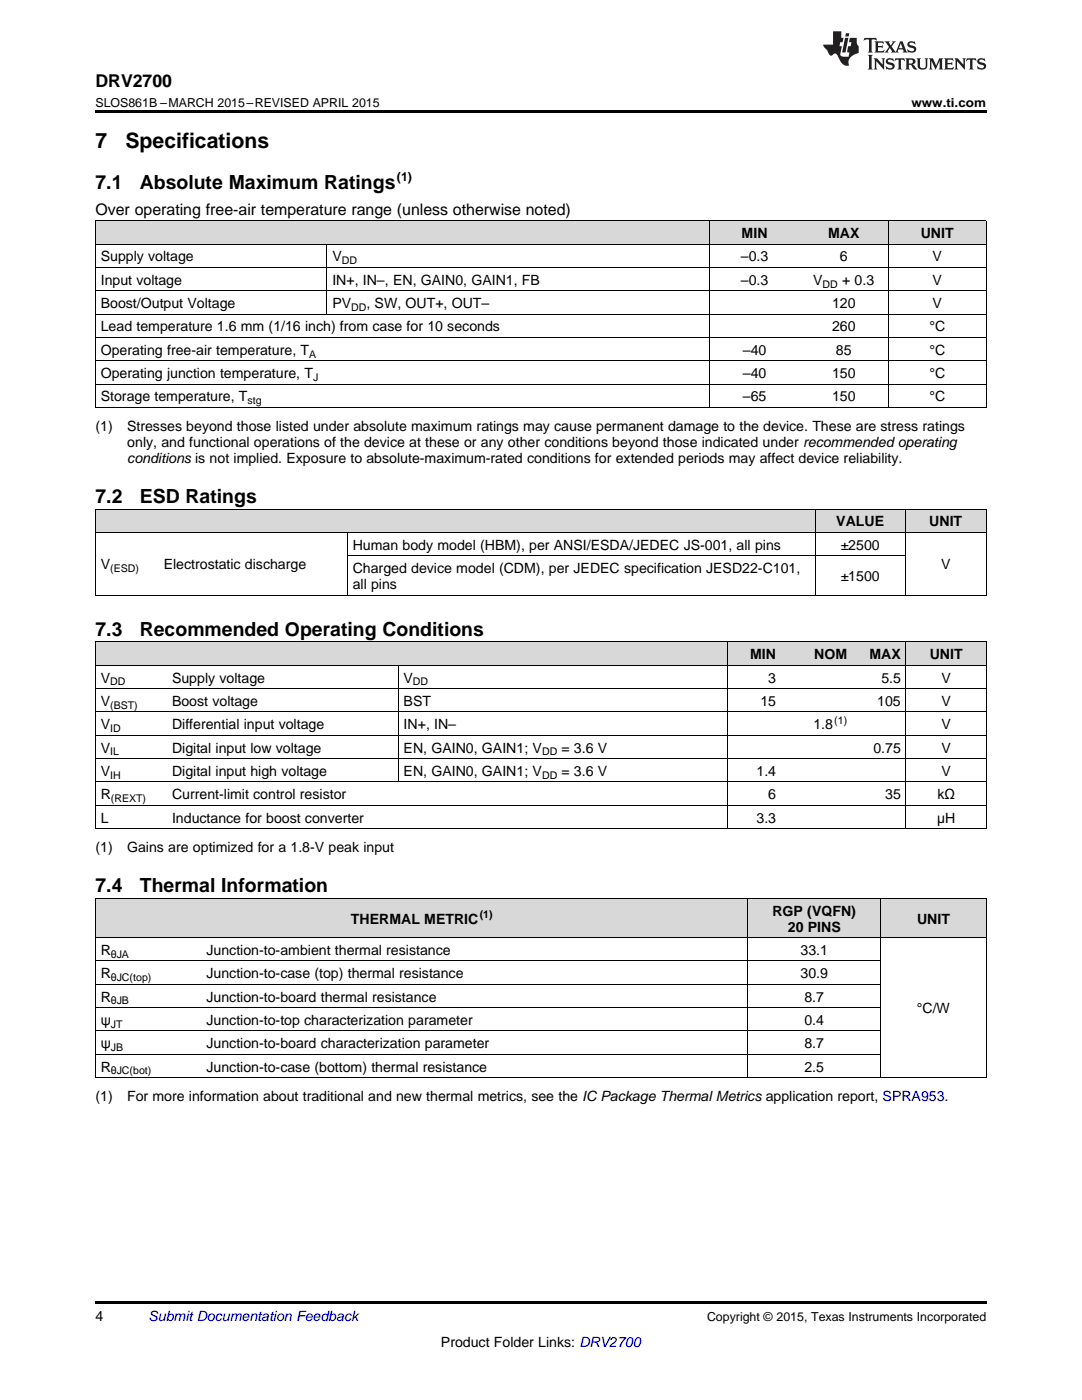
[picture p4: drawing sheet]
<svg xmlns="http://www.w3.org/2000/svg" width="216mm" height="279mm" viewBox="0 0 216 279" stroke-linecap="round" stroke-linejoin="round" font-family="sans-serif">
<defs><g id="words">
<g font-size="4.2">
<text x="19" y="29.6">7</text>
<text x="25" y="29.6">Specifications</text>
</g>
<g font-size="3.9">
<text x="19" y="37.7">7.1</text>
<text x="27.9" y="37.7">Absolute Maximum Ratings</text>
<text x="19" y="100.4">7.2</text>
<text x="27.9" y="100.4">ESD Ratings</text>
<text x="19" y="126.9">7.3</text>
<text x="27.9" y="126.9">Recommended Operating Conditions</text>
<text x="19" y="178.1">7.4</text>
<text x="27.9" y="178.1">Thermal Information</text>
</g>
<text font-size="3.5" x="19" y="17.3">DRV2700</text>
<text font-size="3.2" x="19" y="42.9">Over operating free-air temperature range (unless otherwise noted)</text>
<g font-size="2.8">
<text x="148" y="47.5">MIN</text>
<text x="165.2" y="47.5">MAX</text>
<text x="183.7" y="47.5">UNIT</text>
<text x="20.1" y="52.2">Supply voltage</text>
<text x="66.3" y="52.2">V</text>
<text x="147.8" y="52.2">–0.3</text>
<text x="167.6" y="52.2">6</text>
<text x="186.1" y="52.2">V</text>
<text x="20.1" y="56.8">Input voltage</text>
<text x="66.3" y="56.8">IN+, IN–, EN, GAIN0, GAIN1, FB</text>
<text x="147.8" y="56.8">–0.3</text>
<text x="162.3" y="56.8">V</text>
<text x="168" y="56.8">+ 0.3</text>
<text x="186.1" y="56.8">V</text>
<text x="20.1" y="61.5">Boost/Output Voltage</text>
<text x="66.3" y="61.5">PV</text>
<text x="73.1" y="61.5">, SW, OUT+, OUT–</text>
<text x="166" y="61.5">120</text>
<text x="186.1" y="61.5">V</text>
<text x="20.1" y="66.1">Lead temperature 1.6 mm (1/16 inch) from case for 10 seconds</text>
<text x="20.1" y="70.8">Operating free-air temperature, T</text>
<text x="148.2" y="70.8">–40</text>
<text x="166" y="66.1">260</text>
<text x="166.8" y="70.8">85</text>
<text x="185.5" y="66.1">°C</text>
<text x="185.5" y="70.8">°C</text>
<text x="20.1" y="75.5">Operating junction temperature, T</text>
<text x="148.2" y="75.5">–40</text>
<text x="166" y="75.5">150</text>
<text x="185.5" y="75.5">°C</text>
<text x="20.1" y="80.1">Storage temperature, T</text>
<text x="148.2" y="80.1">–65</text>
<text x="166" y="80.1">150</text>
<text x="185.5" y="80.1">°C</text>
<text x="19" y="86">(1)</text>
<text x="25.4" y="86">Stresses beyond those listed under absolute maximum ratings may cause permanent damage to the device. These are stress ratings</text>
<text x="25.4" y="89.1">only, and functional operations of the device at these or any other conditions beyond those indicated under recommended operating</text>
<text x="25.4" y="92.3">conditions is not implied. Exposure to absolute-maximum-rated conditions for extended periods may affect device reliability.</text>
<text x="166.9" y="105.1">VALUE</text>
<text x="185.4" y="105.1">UNIT</text>
<text x="20.1" y="113.6">V</text>
<text x="32.7" y="113.6">Electrostatic discharge</text>
<text x="70.4" y="109.7">Human body model (HBM), per ANSI/ESDA/JEDEC JS-001, all pins</text>
<text x="167.7" y="109.7">±2500</text>
<text x="187.8" y="113.6">V</text>
<text x="70.4" y="114.4">Charged device model (CDM), per JEDEC specification JESD22-C101,</text>
<text x="70.4" y="117.5">all pins</text>
<text x="167.7" y="116">±1500</text>
<text x="149.7" y="131.6">MIN</text>
<text x="162.5" y="131.6">NOM</text>
<text x="173.5" y="131.6">MAX</text>
<text x="185.5" y="131.6">UNIT</text>
<text x="20.1" y="136.2">V</text>
<text x="34.3" y="136.2">Supply voltage</text>
<text x="80.5" y="136.2">V</text>
<text x="153.3" y="136.2">3</text>
<text x="175.9" y="136.2">5.5</text>
<text x="187.9" y="136.2">V</text>
<text x="20.1" y="140.9">V</text>
<text x="34.3" y="140.9">Boost voltage</text>
<text x="80.5" y="140.9">BST</text>
<text x="151.7" y="140.9">15</text>
<text x="175" y="140.9">105</text>
<text x="187.9" y="140.9">V</text>
<text x="20.1" y="145.5">V</text>
<text x="34.3" y="145.5">Differential input voltage</text>
<text x="80.5" y="145.5">IN+, IN–</text>
<text x="162.3" y="145.5">1.8</text>
<text x="187.9" y="145.5">V</text>
<text x="20.1" y="150.2">V</text>
<text x="20.1" y="154.8">V</text>
<text x="34.3" y="150.2">Digital input low voltage</text>
<text x="34.3" y="154.8">Digital input high voltage</text>
<text x="80.5" y="150.2">EN, GAIN0, GAIN1; V</text>
<text x="80.5" y="154.8">EN, GAIN0, GAIN1; V</text>
<text x="112" y="150.2">= 3.6 V</text>
<text x="112" y="154.8">= 3.6 V</text>
<text x="151" y="154.8">1.4</text>
<text x="174.3" y="150.2">0.75</text>
<text x="187.9" y="150.2">V</text>
<text x="187.9" y="154.8">V</text>
<text x="20.1" y="159.5">R</text>
<text x="34.3" y="159.5">Current-limit control resistor</text>
<text x="153.3" y="159.5">6</text>
<text x="176.6" y="159.5">35</text>
<text x="187" y="159.5">kΩ</text>
<text x="20.1" y="164.1">L</text>
<text x="34.3" y="164.1">Inductance for boost converter</text>
<text x="151" y="164.1">3.3</text>
<text x="187" y="164.1">µH</text>
<text x="19" y="170">(1)</text>
<text x="25.4" y="170">Gains are optimized for a 1.8-V peak input</text>
<text x="70" y="184.3">THERMAL METRIC</text>
<text x="154.1" y="182.7">RGP (VQFN)</text>
<text x="157.2" y="185.9">20 PINS</text>
<text x="183" y="184.3">UNIT</text>
<text x="20.1" y="190.6">R</text>
<text x="41.2" y="190.6">Junction-to-ambient thermal resistance</text>
<text x="159.7" y="190.6">33.1</text>
<text x="20.1" y="195.2">R</text>
<text x="41.2" y="195.2">Junction-to-case (top) thermal resistance</text>
<text x="159.7" y="195.2">30.9</text>
<text x="20.1" y="199.9">R</text>
<text x="41.2" y="199.9">Junction-to-board thermal resistance</text>
<text x="160.5" y="199.9">8.7</text>
<text x="183" y="202.2">°C/W</text>
<text x="20.1" y="204.5">ψ</text>
<text x="20.1" y="209.2">ψ</text>
<text x="41.2" y="204.5">Junction-to-top characterization parameter</text>
<text x="41.2" y="209.2">Junction-to-board characterization parameter</text>
<text x="160.5" y="204.5">0.4</text>
<text x="160.5" y="209.2">8.7</text>
<text x="20.1" y="213.9">R</text>
<text x="41.2" y="213.9">Junction-to-case (bottom) thermal resistance</text>
<text x="160.5" y="213.9">2.5</text>
<text x="19" y="219.7">(1)</text>
<text x="25.4" y="219.7">For more information about traditional and new thermal metrics, see the IC Package Thermal Metrics application report, SPRA953.</text>
<text x="19" y="263.6">4</text>
<text x="88" y="268.9">Product Folder Links: DRV2700</text>
</g>
<text font-size="2.8" fill="#0000c8" x="29.6" y="263.6">Submit Documentation Feedback</text>
<g font-size="2.5">
<text x="19" y="21.4">SLOS861B –MARCH 2015–REVISED APRIL 2015</text>
<text x="181.9" y="21.4">www.ti.com</text>
<text x="79.2" y="36.2">(1)</text>
<text x="141.1" y="263.6">Copyright © 2015, Texas Instruments Incorporated</text>
</g>
<g font-size="2.1">
<text x="68.2" y="52.7">DD</text>
<text x="164.1" y="57.4">DD</text>
<text x="70.1" y="62.1">DD</text>
<text x="61.7" y="71.4">A</text>
<text x="62.5" y="76">J</text>
<text x="49.4" y="80.7">stg</text>
<text x="22" y="114.2">(ESD)</text>
<text x="22" y="136.8">DD</text>
<text x="82.4" y="136.8">DD</text>
<text x="22" y="141.4">(BST)</text>
<text x="22" y="146.1">ID</text>
<text x="166.5" y="144.4">(1)</text>
<text x="22" y="150.7">IL</text>
<text x="22" y="155.4">IH</text>
<text x="108.2" y="150.7">DD</text>
<text x="108.2" y="155.4">DD</text>
<text x="22.1" y="160.1">(REXT)</text>
<text x="95.7" y="183.2">(1)</text>
<text x="22.1" y="191.1">θJA</text>
<text x="22.1" y="195.8">θJC(top)</text>
<text x="22.1" y="200.4">θJB</text>
<text x="22.1" y="205.1">JT</text>
<text x="22.1" y="209.8">JB</text>
<text x="22.1" y="214.4">θJC(bot)</text>
</g>
</g></defs>
<g fill="#d8d8d8">
<path d="M19 179.4h21.1v7.8h-21.1z"/>
<path d="M40.1 179.4h109.2v7.8h-109.2z"/>
<path d="M149.3 179.4h26.4v7.8h-26.4z"/>
<path d="M175.7 179.4h21.1v7.8h-21.1z"/>
<path d="M19 128.2h14.3v4.6h-14.3z"/>
<path d="M33.3 128.2h46.2v4.6h-46.2z"/>
<path d="M79.5 128.2h39.1v4.6h-39.1z"/>
<path d="M118.6 128.2h26.7v4.6h-26.7z"/>
<path d="M145.3 128.2h10.6v4.6h-10.6z"/>
<path d="M155.9 128.2h14.3v4.6h-14.3z"/>
<path d="M170.2 128.2h10.6v4.6h-10.6z"/>
<path d="M180.8 128.2h16v4.6h-16z"/>
<path d="M19 101.7h12.6v4.6h-12.6z"/>
<path d="M31.6 101.7h37.7v4.6h-37.7z"/>
<path d="M69.3 101.7h93.4v4.6h-93.4z"/>
<path d="M162.7 101.7h18v4.6h-18z"/>
<path d="M180.7 101.7h16.1v4.6h-16.1z"/>
<path d="M19 44.1h10.7v4.7h-10.7z"/>
<path d="M29.7 44.1h35.6v4.7h-35.6z"/>
<path d="M65.3 44.1h76.4v4.7h-76.4z"/>
<path d="M141.7 44.1h17.8v4.7h-17.8z"/>
<path d="M159.5 44.1h17.8v4.7h-17.8z"/>
<path d="M177.3 44.1h19.5v4.7h-19.5z"/>
</g>
<g fill="#000">
<path d="M19 22h177.8v.5h-177.8zM19 118.8h.2zM69.2 118.8h.1zM162.6 118.8h.1zM180.6 118.8h.1zM196.7 118.8h.1zM19 165.4h.2zM79.4 165.4h.1zM118.5 165.4h.1zM145.2 165.4h.1zM180.7 165.4h.1zM196.7 165.4h.1z"/>
<path d="M19 215.1h.2zM149.2 215.1h.1zM175.6 215.1h.1zM196.7 215.1h.1zM19 259.7h177.8v.5h-177.8z"/>
</g>
<g fill="none" stroke="#000" stroke-width=".2">
<path d="M19 58h177.8M19 53.4h177.8M19 48.7h177.8M19 44.1h177.8M19.1 44.1v37.3M65.2 48.8v14M141.7 44.1v37.3M177.2 44.1v37.3M196.8 44.1v37.3M19 76.7h177.8M19 72h177.8M19 67.4h177.8"/>
<path d="M19 62.7h177.8M19 81.3h177.8M19 118.8h177.8M19 106.3h177.8M19 101.6h177.8M19.1 101.6v17.2M69.3 106.3v12.5M69.3 110.9h111.4M162.6 101.6v17.2M180.6 101.6v17.2M196.8 101.6v17.2M19 137.4h177.8"/>
<path d="M19 132.8h177.8M19 128.1h177.8M19.1 128.1v37.3M79.4 132.8v23.3M145.2 128.1v37.3M180.8 128.1v37.3M196.8 128.1v37.3M19 156.1h177.8M19 151.4h177.8M19 146.7h177.8M19 142.1h177.8M19 179.3h177.8"/>
<path d="M19 165.4h177.8M19 160.7h177.8M19.1 179.3v35.8M149.2 179.3v35.8M175.7 179.3v35.8M196.8 179.3v35.8M19 196.4h156.7M19 191.8h156.7M19 187.1h177.8M19 215.1h177.8M19 210.4h156.7M19 205.8h156.7"/>
<path d="M19 201.1h156.7"/>
</g>
<g fill="#231f20">
<path d="M172.5 7.6l-.1 .5 .4-.2h.6v.1v2.1l-.2 .4h.9l-.2-.4v-2.1l.1-.1h.5l.5 .2-.2-.5zM174.5 8.3l.2 .3v1.5l-.2 .4h1.8l.2-.6a1.04 1.04 0 0 1-1.3 .2v-.7h.6l.3 .2v-.6l-.3 .2h-.6v-.6l.8-.1 .4 .3-.2-.5zM176.5 8.3l.9 1.1-.9 1.1h.8l-.2-.2 .4-.7 .5 .7-.2 .2h1.5l-.2-.2 .2-.4h.9l.1 .4-.2 .2h1l-.3-.3-.7-1.9h-.5l-.9 2-.8-1 .9-1h-.8l.1 .3-.4 .5-.3-.6 .1-.2zM179.7 8.6l.4 1h-.7zM181.3 8.4a.63 .63 0 0 0-.2 .7 .63 .63 0 0 0 .6 .4l.6 .2 .1 .2a.75 .75 0 0 1-.7 .4 .75 .75 0 0 1-.6-.5l.1 .7 .1-.1a1.11 1.11 0 0 0 1.5-.6 1.13 1.13 0 0 0-1.2-.8l-.1-.4a1.04 1.04 0 0 1 1.2 .2l-.2-.5-.2 .1-.4-.2zM173.2 10.9l.2 .4v2.2l-.2 .4h1l-.3-.4v-2.2l.3-.4zM174.3 11.6l.3 .4v1.5l-.3 .4h.8l-.2-.4v-1.3l1.5 1.7v-1.9l.2-.4h-.7l.2 .4v.9l-1.1-1.3zM177 11.8a.62 .62 0 0 0-.2 .7 .62 .62 0 0 0 .6 .4l.6 .1 .1 .3a.76 .76 0 0 1-.7 .3 .76 .76 0 0 1-.7-.4l.2 .7 .1-.1a1.11 1.11 0 0 0 1.5-.6 1.13 1.13 0 0 0-1.2-.8l-.1-.4a1.04 1.04 0 0 1 1.2 .2l-.2-.6-.2 .1-.5-.1zM178.7 11.6l-.2 .6a.61 .61 0 0 1 .8-.3v1.6l-.2 .4h.9l-.2-.4v-1.6a.63 .63 0 0 1 .7 .3l-.1-.6zM180.6 11.6l.3 .4v1.5l-.3 .4h1l-.2-.2-.1-.8 .6 .2a.76 .76 0 0 0 1.2 .7l-1-1a.58 .58 0 0 0 .6-.5 .58 .58 0 0 0-.5-.6zM181.4 11.9h.1a.45 .45 0 0 1 .5 .1 .45 .45 0 0 1 .1 .5l-.8 .2zM182.9 11.6l.2 .2a2.17 2.17 0 0 0 .3 1.9 .99 .99 0 0 0 1.6-.6v-1.1l.2-.4h-.7l.2 .2a1.92 1.92 0 0 1-.2 1.8 .6 .6 0 0 1-.9-.5v-1.1l.2-.4zM185.4 11.6l.2 .4v1.5l-.2 .4h.7l-.2-.4v-1.4l.8 1.8 .8-1.8v1.4l-.2 .4h.9l-.2-.4v-1.5l.2-.4h-.8l-.6 1.5-.6-1.5zM188.4 11.6l.2 .4v1.5l-.2 .4h1.8l.1-.6a1.04 1.04 0 0 1-1.2 .1v-.6h.5l.4 .2v-.6l-.4 .2h-.5v-.7h.8l.3 .3-.1-.6zM190.5 11.6l.2 .4v1.5l-.2 .4h.7l-.2-.4v-1.3l1.5 1.7v-1.9l.2-.4h-.7l.2 .4v.9l-1.1-1.3zM192.9 11.6l-.1 .6a.61 .61 0 0 1 .7-.3l.1 1.6-.3 .4h1l-.3-.4 .1-1.6a.63 .63 0 0 1 .7 .3l-.1-.6zM195.2 11.8a.62 .62 0 0 0-.2 .7 .62 .62 0 0 0 .6 .4l.6 .1 .1 .3a.76 .76 0 0 1-.7 .3 .76 .76 0 0 1-.6-.4l.1 .7 .1-.1a1.11 1.11 0 0 0 1.6-.6 1.13 1.13 0 0 0-1.3-.8l-.1-.4a1.04 1.04 0 0 1 1.2 .2l-.1-.6-.2 .1-.5-.1z"/>
<path d="M166.2 6.3v2.6h-1.9v.4l.8 .9a.91 .91 0 0 0 1 .8 .56 .56 0 0 1 .5-.3 .56 .56 0 0 1 .5 .3l.4 .8a1.53 1.53 0 0 0 1.9 1.2 1.54 1.54 0 0 1 1-2.1l.9-.3v-1.4a1.52 1.52 0 0 1-.4-1.6h-1.3l-.2 .8h.5l-.2 .8h-.5l-.1 1v.2l.4 .1-.2 .8a1.93 1.93 0 0 1-1.6-.3l.3-1.8h-.5l.2-.8h.4l.2-.8h-.4v-1.3zM168.6 7.6l-.6 2.9h.7l.6-2.9zM168.8 6.6l-.1 .7h.6l.2-.7z"/>
</g>
<use href="#words"/>
</svg>
